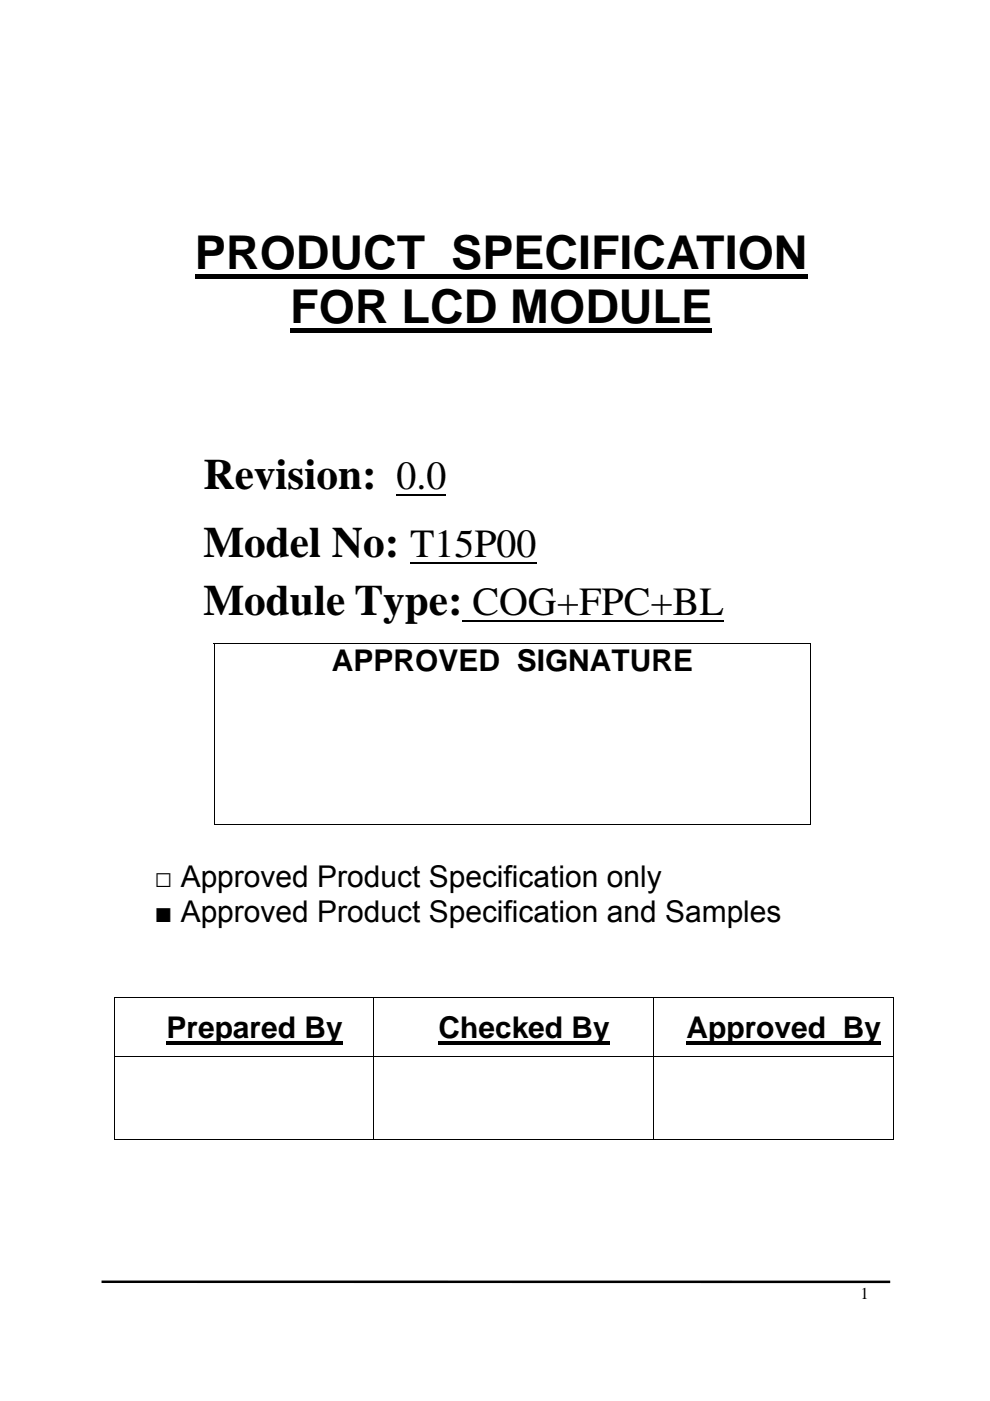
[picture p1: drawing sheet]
<svg xmlns="http://www.w3.org/2000/svg" width="210mm" height="297mm" viewBox="0 0 210 297" stroke-linecap="round" stroke-linejoin="round" font-family="sans-serif">
<defs><g id="words">
<g font-size="9.9">
<text x="41.3" y="57.1">PRODUCT SPECIFICATION</text>
<text x="61.6" y="68.4">FOR LCD MODULE</text>
</g>
<g font-size="9.2">
<text x="43.1" y="103.7">Revision: 0.0</text>
<text x="43.1" y="118.2">Model No: T15P00</text>
<text x="43.1" y="130.5">Module Type: COG+FPC+BL</text>
</g>
<g font-size="6.3">
<text x="70.4" y="142.3">APPROVED SIGNATURE</text>
<text x="32.7" y="188.1">□ Approved Product Specification only</text>
<text x="32.7" y="195.4">■ Approved Product Specification and Samples</text>
<text x="35.3" y="220">Prepared By</text>
<text x="93" y="220">Checked By</text>
<text x="145.5" y="220">Approved By</text>
</g>
<text font-size="3.5" x="182.4" y="275.5">1</text>
</g></defs>
<path d="M21.5 271.8h167.2" fill="none" stroke="#000" stroke-width=".53"/>
<path d="M41.3 58.1h129.9v1h-129.9zM61.6 69.4h89.4v1.1h-89.4zM45.3 136.2h.2v.2h-.2zM171.8 136.2h.2v.2h-.2zM171.8 174.7h.2v.2h-.2zM24.2 211.4h.1v.1h-.1zM189.3 211.4h.1v.1h-.1zM35.3 220.7h37.4v.7h-37.4zM93 220.7h36.3v.7h-36.3zM145.5 220.7h41.3v.7h-41.3zM189.3 241.5h.1v.1h-.1z" fill="#000"/>
<g fill="none" stroke="#000" stroke-width=".21">
<path d="M45.3 136.3h126.7M45.4 136.4v38.5M171.9 136.4v38.5M45.3 174.8h126.5M24.2 211.5h165.2M24.3 211.5v12.5M79.3 211.5v12.5M138.6 211.5v12.5M189.4 211.5v12.5M24.2 224.1h165.2M24.3 224.2v17.4M79.3 224.2v17.4"/>
<path d="M138.6 224.2v17.4M189.4 224.2v17.4M24.2 241.6h55M79.4 241.6h59.1M138.6 241.6h50.7"/>
</g>
<path d="M40.6 120.7h139.7v14.8h-139.7z" fill="#fff"/>
<path d="M98.1 131.6h55.4" fill="none" stroke="#000" stroke-width=".42"/>
<path d="M40.6 108.4h137.6v14.8h-137.6z" fill="#fff"/>
<path d="M87 119.3h26.8" fill="none" stroke="#000" stroke-width=".42"/>
<path d="M40.6 93.9h137.6v14.8h-137.6z" fill="#fff"/>
<path d="M84.1 104.9h10.5" fill="none" stroke="#000" stroke-width=".42"/>
<use href="#words"/>
</svg>
